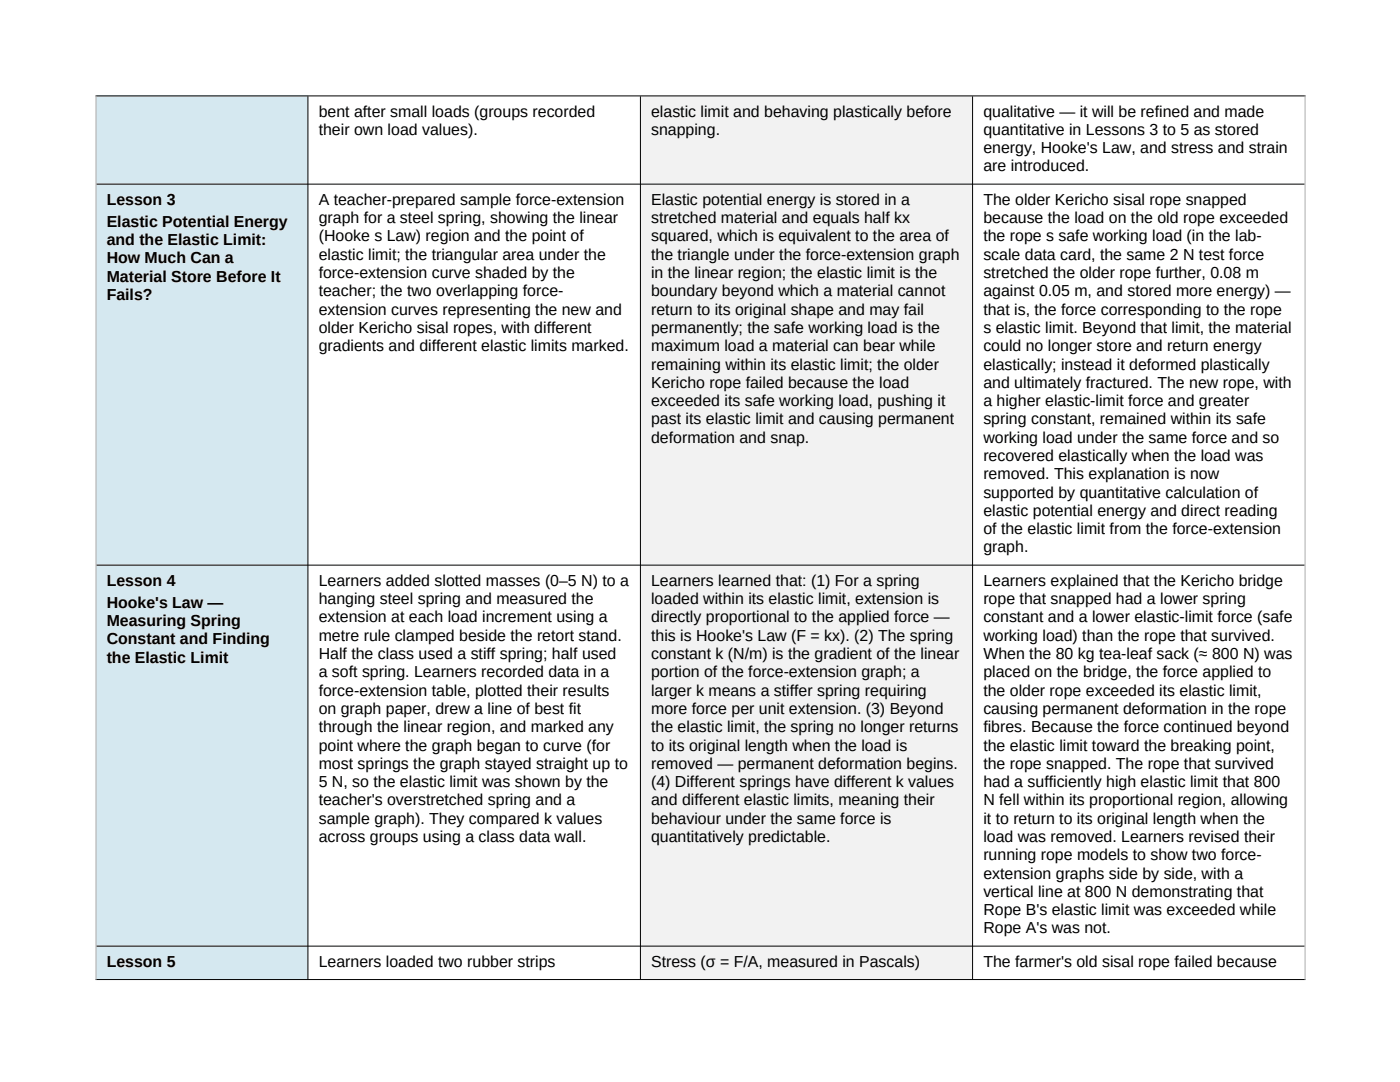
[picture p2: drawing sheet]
<svg xmlns="http://www.w3.org/2000/svg" width="279mm" height="216mm" viewBox="0 0 279 216" stroke-linecap="round" stroke-linejoin="round" font-family="sans-serif">
<defs><g id="words">
<g font-size="3.2">
<text x="63.6" y="23.3">bent after small loads (groups recorded</text>
<text x="129.9" y="23.3">elastic limit and behaving plastically before</text>
<text x="196.3" y="23.3">qualitative — it will be refined and made</text>
<text x="63.6" y="26.9">their own load values).</text>
<text x="129.9" y="26.9">snapping.</text>
<text x="196.3" y="26.9">quantitative in Lessons 3 to 5 as stored</text>
<text x="196.3" y="30.6">energy, Hooke's Law, and stress and strain</text>
<text x="196.3" y="34.2">are introduced.</text>
<text x="21.3" y="40.9">Lesson 3</text>
<text x="63.6" y="40.9">A teacher-prepared sample force-extension</text>
<text x="129.9" y="40.9">Elastic potential energy is stored in a</text>
<text x="196.3" y="40.9">The older Kericho sisal rope snapped</text>
<text x="21.3" y="45.2">Elastic Potential Energy</text>
<text x="63.6" y="44.5">graph for a steel spring, showing the linear</text>
<text x="129.9" y="44.5">stretched material and equals half kx</text>
<text x="196.3" y="44.5">because the load on the old rope exceeded</text>
<text x="21.3" y="48.9">and the Elastic Limit:</text>
<text x="21.3" y="52.5">How Much Can a</text>
<text x="63.6" y="48.2">(Hooke s Law) region and the point of</text>
<text x="63.6" y="51.8">elastic limit; the triangular area under the</text>
<text x="129.9" y="48.2">squared, which is equivalent to the area of</text>
<text x="129.9" y="51.8">the triangle under the force-extension graph</text>
<text x="196.3" y="48.2">the rope s safe working load (in the lab-</text>
<text x="196.3" y="51.8">scale data card, the same 2 N test force</text>
<text x="21.3" y="56.2">Material Store Before It</text>
<text x="21.3" y="59.8">Fails?</text>
<text x="63.6" y="55.5">force-extension curve shaded by the</text>
<text x="63.6" y="59.1">teacher; the two overlapping force-</text>
<text x="129.9" y="55.5">in the linear region; the elastic limit is the</text>
<text x="129.9" y="59.1">boundary beyond which a material cannot</text>
<text x="196.3" y="55.5">stretched the older rope further, 0.08 m</text>
<text x="196.3" y="59.1">against 0.05 m, and stored more energy) —</text>
<text x="63.6" y="62.8">extension curves representing the new and</text>
<text x="129.9" y="62.8">return to its original shape and may fail</text>
<text x="196.3" y="62.8">that is, the force corresponding to the rope</text>
<text x="63.6" y="66.4">older Kericho sisal ropes, with different</text>
<text x="63.6" y="70.1">gradients and different elastic limits marked.</text>
<text x="129.9" y="66.4">permanently; the safe working load is the</text>
<text x="129.9" y="70.1">maximum load a material can bear while</text>
<text x="196.3" y="66.4">s elastic limit. Beyond that limit, the material</text>
<text x="196.3" y="70.1">could no longer store and return energy</text>
<text x="129.9" y="73.7">remaining within its elastic limit; the older</text>
<text x="129.9" y="77.4">Kericho rope failed because the load</text>
<text x="196.3" y="73.7">elastically; instead it deformed plastically</text>
<text x="196.3" y="77.4">and ultimately fractured. The new rope, with</text>
<text x="129.9" y="81">exceeded its safe working load, pushing it</text>
<text x="196.3" y="81">a higher elastic-limit force and greater</text>
<text x="129.9" y="84.7">past its elastic limit and causing permanent</text>
<text x="129.9" y="88.3">deformation and snap.</text>
<text x="196.3" y="84.7">spring constant, remained within its safe</text>
<text x="196.3" y="88.3">working load under the same force and so</text>
<text x="196.3" y="92">recovered elastically when the load was</text>
<text x="196.3" y="95.6">removed. This explanation is now</text>
<text x="196.3" y="99.3">supported by quantitative calculation of</text>
<text x="196.3" y="102.9">elastic potential energy and direct reading</text>
<text x="196.3" y="106.6">of the elastic limit from the force-extension</text>
<text x="196.3" y="110.2">graph.</text>
<text x="21.3" y="116.9">Lesson 4</text>
<text x="63.6" y="116.9">Learners added slotted masses (0–5 N) to a</text>
<text x="129.9" y="116.9">Learners learned that: (1) For a spring</text>
<text x="196.3" y="116.9">Learners explained that the Kericho bridge</text>
<text x="21.3" y="121.2">Hooke's Law —</text>
<text x="21.3" y="124.9">Measuring Spring</text>
<text x="63.6" y="120.5">hanging steel spring and measured the</text>
<text x="63.6" y="124.2">extension at each load increment using a</text>
<text x="129.9" y="120.5">loaded within its elastic limit, extension is</text>
<text x="129.9" y="124.2">directly proportional to the applied force —</text>
<text x="196.3" y="120.5">rope that snapped had a lower spring</text>
<text x="196.3" y="124.2">constant and a lower elastic-limit force (safe</text>
<text x="21.3" y="128.6">Constant and Finding</text>
<text x="63.6" y="127.8">metre rule clamped beside the retort stand.</text>
<text x="63.6" y="131.5">Half the class used a stiff spring; half used</text>
<text x="129.9" y="127.8">this is Hooke's Law (F = kx). (2) The spring</text>
<text x="129.9" y="131.5">constant k (N/m) is the gradient of the linear</text>
<text x="196.3" y="127.8">working load) than the rope that survived.</text>
<text x="196.3" y="131.5">When the 80 kg tea-leaf sack (≈ 800 N) was</text>
<text x="21.3" y="132.2">the Elastic Limit</text>
<text x="63.6" y="135.1">a soft spring. Learners recorded data in a</text>
<text x="129.9" y="135.1">portion of the force-extension graph; a</text>
<text x="196.3" y="135.1">placed on the bridge, the force applied to</text>
<text x="63.6" y="138.8">force-extension table, plotted their results</text>
<text x="63.6" y="142.5">on graph paper, drew a line of best fit</text>
<text x="129.9" y="138.8">larger k means a stiffer spring requiring</text>
<text x="129.9" y="142.5">more force per unit extension. (3) Beyond</text>
<text x="196.3" y="138.8">the older rope exceeded its elastic limit,</text>
<text x="196.3" y="142.5">causing permanent deformation in the rope</text>
<text x="63.6" y="146.1">through the linear region, and marked any</text>
<text x="63.6" y="149.8">point where the graph began to curve (for</text>
<text x="129.9" y="146.1">the elastic limit, the spring no longer returns</text>
<text x="129.9" y="149.8">to its original length when the load is</text>
<text x="196.3" y="146.1">fibres. Because the force continued beyond</text>
<text x="196.3" y="149.8">the elastic limit toward the breaking point,</text>
<text x="63.6" y="153.4">most springs the graph stayed straight up to</text>
<text x="129.9" y="153.4">removed — permanent deformation begins.</text>
<text x="196.3" y="153.4">the rope snapped. The rope that survived</text>
<text x="63.6" y="157.1">5 N, so the elastic limit was shown by the</text>
<text x="63.6" y="160.7">teacher's overstretched spring and a</text>
<text x="129.9" y="157.1">(4) Different springs have different k values</text>
<text x="129.9" y="160.7">and different elastic limits, meaning their</text>
<text x="196.3" y="157.1">had a sufficiently high elastic limit that 800</text>
<text x="196.3" y="160.7">N fell within its proportional region, allowing</text>
<text x="63.6" y="164.4">sample graph). They compared k values</text>
<text x="129.9" y="164.4">behaviour under the same force is</text>
<text x="196.3" y="164.4">it to return to its original length when the</text>
<text x="63.6" y="168">across groups using a class data wall.</text>
<text x="129.9" y="168">quantitatively predictable.</text>
<text x="196.3" y="168">load was removed. Learners revised their</text>
<text x="196.3" y="171.7">running rope models to show two force-</text>
<text x="196.3" y="175.3">extension graphs side by side, with a</text>
<text x="196.3" y="179">vertical line at 800 N demonstrating that</text>
<text x="196.3" y="182.6">Rope B's elastic limit was exceeded while</text>
<text x="196.3" y="186.3">Rope A's was not.</text>
<text x="21.3" y="192.9">Lesson 5</text>
<text x="63.6" y="192.9">Learners loaded two rubber strips</text>
<text x="129.9" y="192.9">Stress (σ = F/A, measured in Pascals)</text>
<text x="196.3" y="192.9">The farmer's old sisal rope failed because</text>
</g>
</g></defs>
<path d="M19.2 19h42.2v17.6h-42.2z" fill-rule="evenodd" fill="#d5e8f0"/>
<path d="M61.5 19h66.3v17.6h-66.3z" fill-rule="evenodd" fill="#fff"/>
<path d="M127.8 19h66.3v17.6h-66.3z" fill-rule="evenodd" fill="#f2f2f2"/>
<path d="M194.1 19h66.3v17.6h-66.3z" fill-rule="evenodd" fill="#fff"/>
<path d="M19.2 36.7h42.2v76h-42.2z" fill-rule="evenodd" fill="#d5e8f0"/>
<path d="M61.5 36.7h66.3v76h-66.3z" fill-rule="evenodd" fill="#fff"/>
<path d="M127.8 36.7h66.3v76h-66.3z" fill-rule="evenodd" fill="#f2f2f2"/>
<path d="M194.1 36.7h66.3v76h-66.3z" fill-rule="evenodd" fill="#fff"/>
<path d="M19.2 112.7h42.2v76h-42.2z" fill-rule="evenodd" fill="#d5e8f0"/>
<path d="M61.5 112.7h66.3v76h-66.3z" fill-rule="evenodd" fill="#fff"/>
<path d="M127.8 112.7h66.3v76h-66.3z" fill-rule="evenodd" fill="#f2f2f2"/>
<path d="M194.1 112.7h66.3v76h-66.3z" fill-rule="evenodd" fill="#fff"/>
<path d="M19.2 188.7h42.2v6.7h-42.2z" fill-rule="evenodd" fill="#d5e8f0"/>
<path d="M61.5 188.7h66.3v6.7h-66.3z" fill-rule="evenodd" fill="#fff"/>
<path d="M127.8 188.7h66.3v6.7h-66.3z" fill-rule="evenodd" fill="#f2f2f2"/>
<path d="M194.1 188.7h66.3v6.7h-66.3z" fill-rule="evenodd" fill="#fff"/>
<path d="M19.2 19h42.2v17.6h-42.2z" fill-rule="evenodd" fill="#d5e8f0"/>
<path d="M61.5 19h66.3v17.6h-66.3z" fill-rule="evenodd" fill="#fff"/>
<path d="M127.8 19h66.3v17.6h-66.3z" fill-rule="evenodd" fill="#f2f2f2"/>
<path d="M194.1 19h66.3v17.6h-66.3z" fill-rule="evenodd" fill="#fff"/>
<path d="M19.2 36.7h42.2v76h-42.2z" fill-rule="evenodd" fill="#d5e8f0"/>
<path d="M61.5 36.7h66.3v76h-66.3z" fill-rule="evenodd" fill="#fff"/>
<path d="M127.8 36.7h66.3v76h-66.3z" fill-rule="evenodd" fill="#f2f2f2"/>
<path d="M194.1 36.7h66.3v76h-66.3z" fill-rule="evenodd" fill="#fff"/>
<path d="M19.2 112.7h42.2v76h-42.2z" fill-rule="evenodd" fill="#d5e8f0"/>
<path d="M61.5 112.7h66.3v76h-66.3z" fill-rule="evenodd" fill="#fff"/>
<path d="M127.8 112.7h66.3v76h-66.3z" fill-rule="evenodd" fill="#f2f2f2"/>
<path d="M194.1 112.7h66.3v76h-66.3z" fill-rule="evenodd" fill="#fff"/>
<path d="M19.2 188.7h42.2v6.7h-42.2z" fill-rule="evenodd" fill="#d5e8f0"/>
<path d="M61.5 188.7h66.3v6.7h-66.3z" fill-rule="evenodd" fill="#fff"/>
<path d="M127.8 188.7h66.3v6.7h-66.3z" fill-rule="evenodd" fill="#f2f2f2"/>
<path d="M194.1 188.7h66.3v6.7h-66.3z" fill-rule="evenodd" fill="#fff"/>
<path d="M19.1 19.1h241.4M61.5 19.2v176.2M127.8 19.2v176.2M194.1 19.2v176.2M19.2 36.7h241.2M19.2 112.8h241.2M19.1 195.5h241.4M19.2 188.8h241.2" fill="none" stroke="#000" stroke-width=".2"/>
<path d="M19.2 19v176.5M260.5 19v176.5" fill="none" stroke="#aaa" stroke-width=".2"/>
<use href="#words"/>
</svg>
